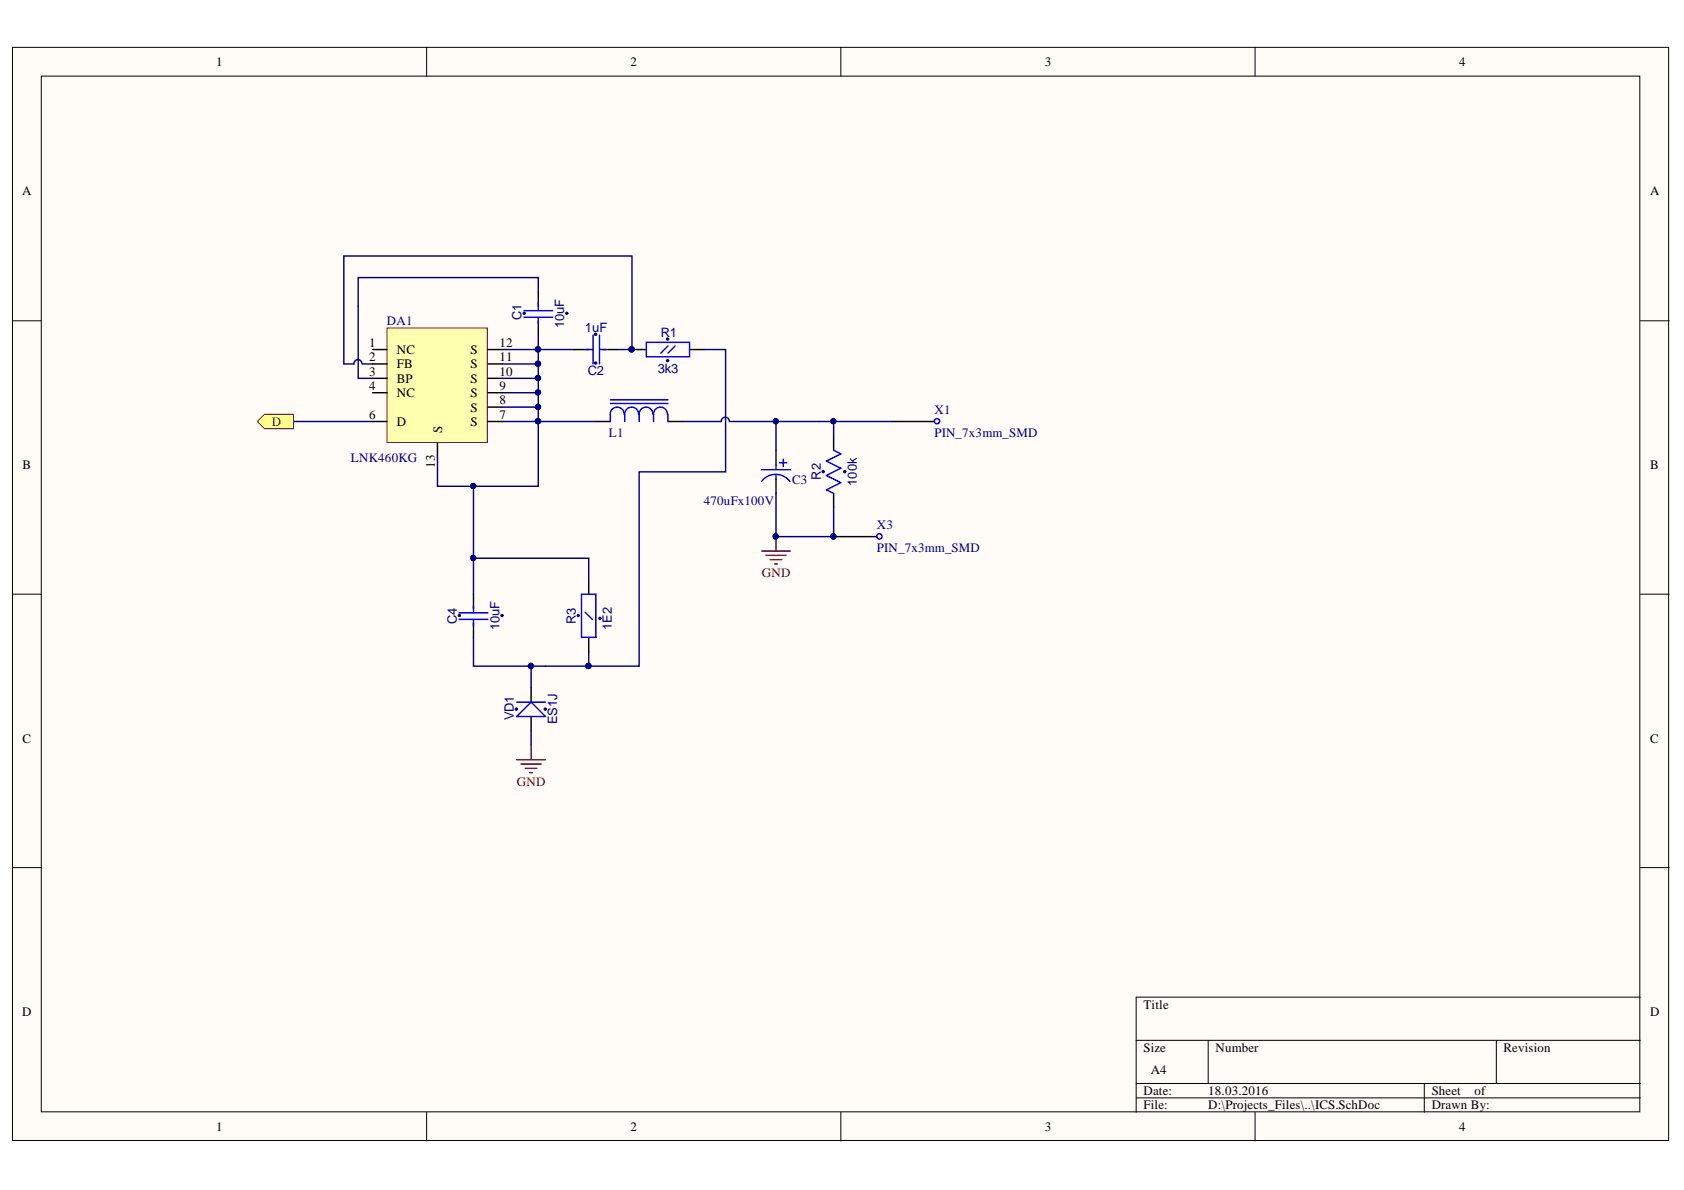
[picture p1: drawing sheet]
<svg xmlns="http://www.w3.org/2000/svg" width="297mm" height="210mm" viewBox="0 0 297 210" stroke-linecap="round" stroke-linejoin="round" font-family="sans-serif">
<defs><g id="words">
<g font-size="2.3">
<text x="38.1" y="11.7">1</text>
<text x="111.2" y="11.7">2</text>
<text x="184.3" y="11.7">3</text>
<text x="257.4" y="11.7">4</text>
<text x="3.9" y="34.5">A</text>
<text x="291.1" y="34.5">A</text>
<text x="65.1" y="61.2">1</text>
<text x="65.1" y="63.7">2</text>
<text x="70" y="62.4">NC</text>
<text x="70" y="65">FB</text>
<text x="83" y="65">S</text>
<text x="83" y="62.4">S</text>
<text x="88.1" y="63.7">11</text>
<text x="88.1" y="61.2">12</text>
<text x="65.1" y="66.2">3</text>
<text x="65.1" y="68.8">4</text>
<text x="70" y="67.5">BP</text>
<text x="70" y="70.1">NC</text>
<text x="83" y="70.1">S</text>
<text x="83" y="67.5">S</text>
<text x="88.1" y="71.3">8</text>
<text x="88.1" y="68.8">9</text>
<text x="88.1" y="66.2">10</text>
<text x="65.1" y="73.9">6</text>
<text x="70" y="75.1">D</text>
<text x="78" y="76.4" transform="rotate(-90 78 76.4)">S</text>
<text x="83" y="75.1">S</text>
<text x="83" y="72.6">S</text>
<text x="88.1" y="73.9">7</text>
<text x="4" y="82.7">B</text>
<text x="76.7" y="82.5" transform="rotate(-90 76.7 82.5)">13</text>
<text x="291.1" y="82.7">B</text>
<text x="4" y="131">C</text>
<text x="291.1" y="131">C</text>
<text x="3.9" y="179.2">D</text>
<text x="201.7" y="177.9">Title</text>
<text x="291.1" y="179.2">D</text>
<text x="201.7" y="185.6">Size</text>
<text x="214.4" y="185.6">Number</text>
<text x="265.2" y="185.6">Revision</text>
<text x="203" y="189.4">A4</text>
<text x="201.7" y="193.2">Date:</text>
<text x="201.7" y="195.7">File:</text>
<text x="213.1" y="193.2">18.03.2016</text>
<text x="213.1" y="195.7">D:\Projects_Files\..\ICS.SchDoc</text>
<text x="252.5" y="193.2">Sheet</text>
<text x="252.5" y="195.7">Drawn By:</text>
<text x="260.1" y="193.2">of</text>
<text x="38.1" y="199.5">1</text>
<text x="111.2" y="199.5">2</text>
<text x="184.3" y="199.5">3</text>
<text x="257.4" y="199.5">4</text>
</g>
<g font-size="2.3" fill="#000080">
<text x="68.2" y="57.4">DA1</text>
<text x="92" y="56.5" transform="rotate(-90 92 56.5)">C1</text>
<text x="99.5" y="57.9" transform="rotate(-90 99.5 57.9)">10uF</text>
<text x="103.2" y="58.6">1uF</text>
<text x="116.5" y="59.4">R1</text>
<text x="116" y="65.7">3k3</text>
<text x="103.7" y="66.2">C2</text>
<text x="107.4" y="77.1">L1</text>
<text x="164.8" y="73.1">X1</text>
<text x="164.8" y="77.1">PIN_7x3mm_SMD</text>
<text x="61.9" y="81.5">LNK460KG</text>
<text x="124.2" y="89.1">470uFx100V</text>
<text x="139.7" y="85.3">C3</text>
<text x="144.8" y="84.7" transform="rotate(-90 144.8 84.7)">R2</text>
<text x="151.1" y="85.7" transform="rotate(-90 151.1 85.7)">100k</text>
<text x="154.7" y="93.4">X3</text>
<text x="154.7" y="97.4">PIN_7x3mm_SMD</text>
<text x="80.6" y="110" transform="rotate(-90 80.6 110)">C4</text>
<text x="88.1" y="111.1" transform="rotate(-90 88.1 111.1)">10uF</text>
<text x="101.6" y="110" transform="rotate(-90 101.6 110)">R3</text>
<text x="107.9" y="111.1" transform="rotate(-90 107.9 111.1)">1E2</text>
<text x="90.7" y="127.1" transform="rotate(-90 90.7 127.1)">VD1</text>
<text x="98.3" y="127.8" transform="rotate(-90 98.3 127.8)">ES1J</text>
</g>
<g font-size="2.3" fill="#800000">
<text x="48" y="75.1">D</text>
<text x="134.4" y="101.7">GND</text>
<text x="91.2" y="138.6">GND</text>
</g>
</g></defs>
<g fill="#fffcf8" stroke="#000" stroke-width=".18">
<path d="M2.2 8.4h292.1v192.8h-292.1z"/>
<path d="M7.3 13.4h281.9v182.7h-281.9z"/>
</g>
<g fill="none" stroke="#000" stroke-width=".18">
<path d="M75.3 8.4v5M148.3 8.4v5M221.4 8.4v5M2.2 56.6h5.1M289.3 56.6h5.1M2.2 104.8h5.1M289.3 104.8h5.1M2.2 153h5.1M289.3 153h5.1M289.3 175.9h-88.9v20.3M75.3 196.2v5.1M148.3 196.2v5.1"/>
<path d="M200.4 183.5h88.9M200.4 191.1h88.9M200.4 193.7h88.9M213.1 183.5v7.6M221.4 196.2v5.1M251.2 191.1v5.1M263.9 183.5v7.6"/>
</g>
<path d="M68.3 57.8h17.7v20.3h-17.7z" fill="#ffffb0" stroke="#800000" stroke-width=".18"/>
<path d="M65.7 61.7h2.6M65.7 64.2h2.6M65.7 66.7h2.6M65.7 69.3h2.6M65.7 74.3h2.6M77.2 78.2v2.5M86.1 61.7h2.5M86.1 64.2h2.5M86.1 66.7h2.5M86.1 69.3h2.5M86.1 74.3h2.5M86.1 71.8h2.5" fill="none" stroke="#000" stroke-width=".25"/>
<path d="M51.8 74.3h13.9" fill="none" stroke="#000080" stroke-width=".25"/>
<path d="M45.4 74.3l1.3-1.2h5.1v2.5h-5.1z" fill-rule="evenodd" fill="#ffff80" stroke="#800000" stroke-width=".18"/>
<g fill="none" stroke="#000" stroke-width=".25">
<path d="M95 51.5v2.5M95 56.6v2.5M101.3 61.7h2.5M105.1 74.3h2.6M106.4 61.7h2.5M111.5 61.7h2.5M117.8 74.3h2.6M121.6 61.7h2.6M136.9 79.4v2.6M147 76.9v2.5M157.2 74.3h7.6M136.9 84.5v2.5"/>
<path d="M147 87v2.6M147 94.7h7.7M83.5 104.8v2.5M83.5 109.9v2.5M103.8 102.3v2.5M103.8 112.4v2.6M93.7 121.3v2.5M93.7 126.4v2.5"/>
</g>
<g fill="none" stroke="#00f" stroke-width=".25">
<path d="M92.4 54.8h5.1M92.4 55.9h5.1M95 53.6v1.2M95 56.1v1M104.6 59.1v5.1M105.8 59.1v5.1M103.4 61.7h1.2M105.9 61.7h1M107.7 70.5h10.1M107.7 71.2h10.1M110.1 73.1a1.23 1.23 0 0 0-1.2-1.3 1.23 1.23 0 0 0-1.3 1.3l.1 1.2M112.6 73.1a1.22 1.22 0 0 0-1.2-1.3 1.22 1.22 0 0 0-1.2 1.3v1.2"/>
<path d="M114 60.4h7.6v2.5h-7.6zM115.2 73.1a1.22 1.22 0 0 0-1.2-1.3 1.22 1.22 0 0 0-1.3 1.3v1.2M117.7 73.1a1.22 1.22 0 0 0-1.2-1.3 1.22 1.22 0 0 0-1.2 1.3v1.2M117.8 73.1v1.2M117.8 61l-1.3 1.3M119.1 61l-1.3 1.3M147 79.4l1.3 .7-2.5 1.2 2.5 1.3-2.5 1.3 2.5 1.2-2.5 1.3 1.2 .6M165.7 74.5a.47 .47 0 0 0-.4-.7 .47 .47 0 0 0-.4 .7 .47 .47 0 0 0 .8 .1M134.3 84.9a3.1 3.1 0 0 1 5.1 .1M134.3 82.9h5.1M136.9 82v.7M136.9 83.8v.7"/>
<path d="M137.5 81.6h1.3M138.1 81v1.3M155.5 94.8a.47 .47 0 0 0-.4-.7 .47 .47 0 0 0-.4 .7 .47 .47 0 0 0 .8 .1M81 108.1h5.1M81 109.3h5.1M83.5 106.9v1.2M83.5 109.4v1M102.6 104.8h2.5v7.6h-2.5zM103.2 108l1.3 1.3M91.1 126.4l2.6-2.6 2.5 2.6zM91.1 123.8h5.1"/>
</g>
<g fill="none" stroke="#000080" stroke-width=".25">
<path d="M95 51.5v-2.5h-31.8v17.7h2.5M95 59.1v2.6h6.3M63.9 64.2h1.8M88.6 71.8h6.4v14h-17.8v-5.1M88.6 69.3h6.4v2.5M88.6 66.7h6.4v2.6M88.6 64.2h6.4v2.5M88.6 61.7h6.4v2.5M88.6 74.3h16.5M108.9 61.7h2.6v-16.5h-50.9v19h1.8a.71 .71 0 0 1 .7-.8 .71 .71 0 0 1 .7 .8M124.2 61.7h3.8v21.5h-15.3v34.3h-8.9M128.6 74.3a.71 .71 0 0 0-.7-.7 .71 .71 0 0 0-.7 .7h-6.8"/>
<path d="M128.7 74.3h8.2v5.1M136.9 74.3h10.1v2.6M147 74.3h10.2M83.5 85.8v12.7M136.9 87v7.7h10.1v-5.1M83.5 112.4v5.1h10.2M103.8 117.5h-10.1v3.8M103.8 102.3v-3.8h-20.3v6.3M103.8 115v2.5M93.7 128.9v2.6"/>
</g>
<g fill="#000080" stroke="#000080" stroke-width=".18">
<circle cx="94.9" cy="71.8" r=".47"/>
<circle cx="94.9" cy="74.3" r=".46"/>
<circle cx="94.9" cy="69.2" r=".46"/>
<circle cx="94.9" cy="66.7" r=".46"/>
<circle cx="94.9" cy="64.2" r=".47"/>
<circle cx="94.9" cy="61.6" r=".47"/>
<circle cx="83.5" cy="85.7" r=".46"/>
<circle cx="149" cy="83.2" r=".21"/>
<circle cx="145.2" cy="83.2" r=".21"/>
<circle cx="136.8" cy="94.6" r=".46"/>
<circle cx="93.6" cy="117.5" r=".46"/>
<circle cx="83.5" cy="98.4" r=".46"/>
<circle cx="103.8" cy="117.5" r=".46"/>
<circle cx="96.2" cy="125.1" r=".21"/>
<circle cx="91.1" cy="125.1" r=".22"/>
<circle cx="111.4" cy="61.6" r=".47"/>
<circle cx="117.8" cy="63.6" r=".21"/>
<circle cx="117.8" cy="59.8" r=".21"/>
<circle cx="105.8" cy="109.1" r=".2"/>
<circle cx="102" cy="108.6" r=".2"/>
<circle cx="105.1" cy="59" r=".21"/>
<circle cx="105.1" cy="64" r=".21"/>
<circle cx="136.8" cy="74.3" r=".46"/>
<circle cx="147" cy="74.3" r=".46"/>
<circle cx="92.5" cy="55.3" r=".2"/>
<circle cx="100" cy="55.3" r=".2"/>
<circle cx="81" cy="108.6" r=".2"/>
<circle cx="88.5" cy="108.6" r=".2"/>
<circle cx="147" cy="94.6" r=".46"/>
</g>
<path d="M134.3 97.2h5.1M135.1 98h3.6M135.9 98.7h2M136.6 99.5h.5M136.9 94.7v2.5M91.1 134h5.1M91.9 134.8h3.6M92.7 135.5h2M93.4 136.3h.5M93.7 131.5v2.5" fill="none" stroke="#800000" stroke-width=".25"/>
<use href="#words"/>
</svg>
